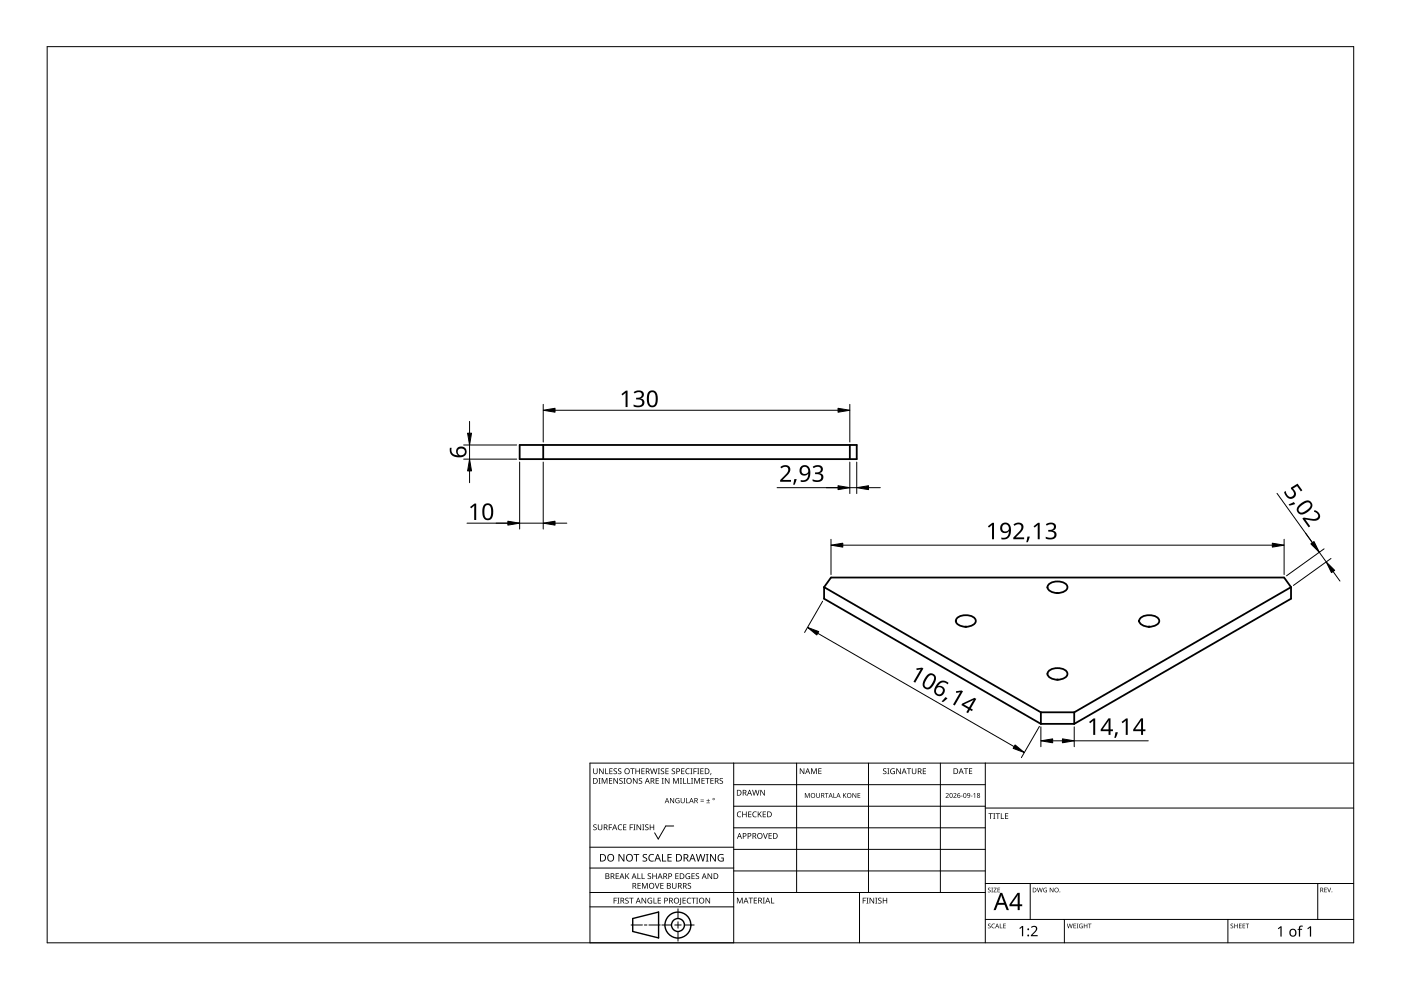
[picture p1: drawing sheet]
<svg xmlns="http://www.w3.org/2000/svg" width="297mm" height="210mm" viewBox="0 0 297 210" stroke-linecap="round" stroke-linejoin="round" font-family="sans-serif">
<g fill="none" stroke="#000" stroke-width=".38">
<path d="M110.2 94.3h71.4v3h-71.4zM115.2 94.3v3M180.2 94.3v3M174.7 124.5v2.4l46 26.6M174.7 124.5l1.5-2.1h96.1l1.4 2.1M174.7 124.5l46 26.5M202.9 131a2.95 2.95 0 0 1 3.9 .3 1.32 1.32 0 0 1-1.5 1.5 2.28 2.28 0 0 1-2.7-1.1zM204.6 132.9h.3M222.4 123.9a2.93 2.93 0 0 1 3.9 .3 1.31 1.31 0 0 1-1.5 1.5 2.29 2.29 0 0 1-2.7-1.2zM224.1 125.7h.2M241.8 131a2.97 2.97 0 0 1 3.9 .3 1.33 1.33 0 0 1-1.5 1.5 2.32 2.32 0 0 1-2.7-1.1zM243.5 132.9h.3"/>
<path d="M273.7 124.5l-45.9 26.5M273.7 124.5v2.4l-45.9 26.6M220.7 151h7.1M220.7 151v2.5M222.4 142.3a2.93 2.93 0 0 1 3.9 .3 1.31 1.31 0 0 1-1.5 1.5 2.29 2.29 0 0 1-2.7-1.2zM224.1 144.1h.2M227.8 151v2.5M227.8 153.5h-7.1"/>
</g>
<path d="M10 9.9h277v190h-277z" fill="none" stroke="#000" stroke-width=".21"/>
<g fill="none" stroke="#000" stroke-width=".21">
<path d="M125.1 179.6h30.5M142.8 175.1h-1.6l-1.6 2.8-.8-1.3M155.6 166.4h53.3M155.6 161.8v38.1h-30.5v-38.1h161.9M168.9 161.8v27.4M184.1 161.8v27.4M199.4 161.8v27.4M208.9 170.9h-53.3M208.9 175.5h-53.3M208.9 161.8v38.1M287 171.3h-78.1M125.1 192.3h30.5"/>
<path d="M125.1 189.2h83.8M133.8 196.1h2.4M136.6 196.1h.6M140 196.1h-2.4M140.3 196.1h2.1M143.1 196.1h1.3M143.7 195.4v1.4M143.7 197.5v2M143.7 192.7v2M147.2 196.1h-2.1M155.6 180.1h53.3M155.6 184h-30.5"/>
<path d="M182.2 189.2v10.7M208.9 184.7h-53.3M218.4 187.3v7.6M225.7 194.9v5M260.3 194.9v5M279.4 187.3v7.6M287 194.9h-78.1M287 187.3h-78.1"/>
</g>
<g fill="#000">
<path d="M125.8 174.9l.5-.1h.2l-.1 .2a.25 .25 0 0 0-.3-.1 .25 .25 0 0 0 0 .4 .42 .42 0 0 1 .4 .5 .42 .42 0 0 1-.7 .2v-.1a.27 .27 0 0 0 .5 0 .27 .27 0 0 0-.1-.4l-.4-.2zM125.8 162.9h.1v.8a.32 .32 0 0 0 .3 .3 .32 .32 0 0 0 .3-.3v-.8h.2v.8a.47 .47 0 0 1-.5 .4 .47 .47 0 0 1-.4-.4zM126.9 165h.4l-.1 .1v1l.1 .1h-.4l.1-.1v-1zM126.8 174.8h.1v.8a.32 .32 0 0 0 .3 .3 .32 .32 0 0 0 .3-.3v-.8h.2v.8a.47 .47 0 0 1-.5 .4 .47 .47 0 0 1-.4-.4zM127 162.9h.2l.6 1v-1h.2v1.2h-.2l-.7-1 .1 1h-.2zM127.6 165h.2l.4 1 .4-1h.2v1.2h-.2v-1.1l-.4 1.1h-.1l-.4-1.1v1.1h-.1zM128.3 162.9h.2v1.1h.5v.1h-.7zM129.1 174.8h.7v.1h-.6v.5h.5v.1h-.5v.5h-.1zM129.1 165h.7v.1h-.5v.4h.5v.1h-.5v.4h.5v.2h-.7zM129.2 162.9h.7v.1h-.5v.4h.4v.2h-.4v.4h.5v.1h-.7zM130.1 163l.5-.1 .2 .1v.1a.25 .25 0 0 0-.4-.1 .25 .25 0 0 0 0 .4 .42 .42 0 0 1 .4 .5 .42 .42 0 0 1-.7 .2v-.1a.27 .27 0 0 0 .5 0 .27 .27 0 0 0-.1-.4l-.4-.2zM130.1 165h.1l.7 1v-1h.1v1.2h-.2l-.6-1v1h-.1z"/>
<path d="M131.1 175l.5-.2 .3 .1-.1 .1a.49 .49 0 0 0-.7 .4 .49 .49 0 0 0 .8 .4 .57 .57 0 0 1-.8 0 .57 .57 0 0 1 0-.8zM131.1 163l.4-.1 .2 .1v.1a.25 .25 0 0 0-.4-.1 .25 .25 0 0 0 0 .4 .42 .42 0 0 1 .4 .5 .42 .42 0 0 1-.6 .2v-.1a.27 .27 0 0 0 .4 0 .27 .27 0 0 0-.1-.4l-.3-.2zM131.4 165.1l.4-.2 .2 .1v.1a.25 .25 0 0 0-.4-.1 .25 .25 0 0 0 0 .4l.4 .2v.4l-.4 .2-.3-.1 .1-.1a.27 .27 0 0 0 .4 .1 .27 .27 0 0 0-.1-.4l-.4-.3zM132.2 165h.4l-.1 .1v1l.1 .1h-.4l.1-.1v-1zM132.1 174.8h.7v.1h-.5v.4h.5v.1h-.5v.5h.5v.1h-.7zM133.5 174.8h.7v.1h-.5v.5h.5v.1h-.5v.5h-.2zM133.6 162.9h.9v.1h-.3v1.1h-.2v-1.1h-.4zM134.3 174.8h.4l-.1 .1v1l.1 .1h-.4l.1-.1v-1zM134.2 165h.2l.6 1v-1h.2v1.2h-.2l-.7-1v1h-.1zM134.7 162.9h.2v.5h.6v-.5h.2v1.2h-.2v-.5h-.6v.5h-.2zM135 174.8h.1l.7 1v-1h.1v1.2h-.2l-.6-1v1h-.1zM135.5 165.1l.4-.2 .2 .1v.1a.25 .25 0 0 0-.4-.1 .25 .25 0 0 0 0 .4l.4 .2v.4l-.4 .2-.3-.1 .1-.1a.27 .27 0 0 0 .4 .1 .27 .27 0 0 0-.1-.4l-.3-.3z"/>
<path d="M136.2 174.8h.4l-.1 .1v1l.1 .1h-.4l.1-.1v-1zM136 162.9h.7v.1h-.6v.4h.5v.2h-.5v.4h.6v.1h-.7zM136.8 174.9l.4-.1h.3l-.1 .2a.25 .25 0 0 0-.3-.1 .25 .25 0 0 0 0 .4 .42 .42 0 0 1 .4 .5 .42 .42 0 0 1-.7 .2v-.1a.27 .27 0 0 0 .5 0 .27 .27 0 0 0-.1-.4l-.4-.2zM137.8 174.8h.1v.5h.6v-.5h.2v1.2h-.2v-.6h-.6v.6h-.1zM137.8 162.9h.2l.3 1 .2-1h.2l.3 1 .2-1h.2l-.3 1.2h-.2l-.3-1-.3 1h-.1zM139 165h.7v.1h-.5v.4h.5v.1h-.5v.4h.5v.2h-.7zM139.5 162.9h.4l-.1 .1v1l.1 .1h-.4l.1-.1v-1zM140.3 165h.4l-.1 .1v1l.1 .1h-.4l.1-.1v-1zM140.1 163l.5-.1 .2 .1v.1a.25 .25 0 0 0-.4-.1 .25 .25 0 0 0 0 .4 .42 .42 0 0 1 .4 .5 .42 .42 0 0 1-.7 .2l.1-.1a.27 .27 0 0 0 .4 0 .27 .27 0 0 0-.1-.4l-.4-.2zM141.1 162.9h.7v.1h-.6v.4h.5v.2h-.5v.4h.6v.1h-.7zM141 165h.1l.7 1v-1h.1v1.2h-.1l-.7-1v1h-.1zM142.1 169.2h.1l.6 .9v-.9h.1v1.1h-.1l-.6-.9v.9h-.1z"/>
<path d="M142.5 163l.4-.1 .2 .1v.1a.25 .25 0 0 0-.4-.1 .25 .25 0 0 0 0 .4 .42 .42 0 0 1 .4 .5 .42 .42 0 0 1-.6 .2v-.1a.27 .27 0 0 0 .4 0 .27 .27 0 0 0-.1-.4l-.4-.2zM142.7 165h.2l.4 1 .4-1h.2v1.2h-.1v-1.1l-.4 1.1h-.2l-.4-1.1v1.1h-.1zM143.3 169.3l.5-.1 .3 .1-.1 .1a.45 .45 0 0 0-.7 .3 .45 .45 0 0 0 .6 .5v-.4h-.2v-.1h.4v.6a.6 .6 0 0 1-.8-.2 .6 .6 0 0 1 0-.8zM144.2 165h.4l-.2 .1v1l.2 .1h-.4l.1-.1v-1zM144.8 165h.2v1h.5v.2h-.7zM144.4 162.9h.7v.1h-.5v.4h.5v.2h-.5v.4h.5v.1h-.7zM144.3 169.2h.2v.7a.28 .28 0 0 0 .2 .3 .28 .28 0 0 0 .3-.3v-.7h.2v.7a.42 .42 0 0 1-.5 .4 .42 .42 0 0 1-.4-.4zM145.5 169.2h.1v1h.5v.1h-.6zM145.7 165h.2v1h.5v.2h-.7zM145.5 163.1l.3-.2 .4 .1v.1l-.3-.1a.49 .49 0 0 0-.4 .7 .49 .49 0 0 0 .7 .3 .57 .57 0 0 1-.8-.1 .57 .57 0 0 1 0-.8zM146.4 162.9h.4l-.1 .1v1l.1 .1h-.4l.1-.1v-1zM146.5 165h.5l-.2 .1v1l.2 .1h-.5l.2-.1v-1z"/>
<path d="M147 162.9h.7v.1h-.5v.5h.5v.1h-.5v.5h-.2zM147.2 165h.2l.4 1 .4-1h.2v1.2h-.2l.1-1.1-.5 1.1h-.1l-.4-1.1v1.1h-.1zM147.8 162.9h.5l-.2 .1v1l.2 .1h-.5l.2-.1v-1zM148.5 169.9h.7v.1h-.7zM148.5 169.5h.7v.2h-.7zM148.5 162.9h.7v.1h-.6v.4h.5v.2h-.5v.4h.6v.1h-.7zM148.7 165h.7v.1h-.5v.4h.5v.1h-.5v.4h.5v.2h-.7zM149.8 170.2h.7v.1h-.7zM149.5 165h.9v.1h-.3v1.1h-.2v-1.1h-.4zM150.1 169.4l.1 .3h.3l-.3 .1v.3l-.1-.3h-.3l.3-.1zM150.7 163.9h.1l-.2 .4zM150.6 165h.7v.1h-.5v.4h.5v.1h-.5v.4h.5v.2h-.7z"/>
<path d="M152.6 165.1l.4-.2 .3 .1-.1 .1a.25 .25 0 0 0-.4-.1 .25 .25 0 0 0 0 .4l.4 .2 .1 .4-.4 .2-.4-.1 .1-.1a.27 .27 0 0 0 .5 .1 .27 .27 0 0 0-.1-.4l-.4-.3zM156.4 172.2l.4-.2 .4 .1-.1 .1a.49 .49 0 0 0-.7 .5 .49 .49 0 0 0 .7 .4 .57 .57 0 0 1-.8 0 .57 .57 0 0 1 0-.8zM157.4 172.1h.1v.5h.7v-.5h.1v1.2h-.1v-.6h-.7v.6h-.1zM158.6 172.1h.7v.1h-.5v.4h.5v.1h-.5v.4h.5v.2h-.7zM159.7 172.2l.3-.2 .4 .1v.1h-.3a.49 .49 0 0 0-.4 .6 .49 .49 0 0 0 .7 .3 .57 .57 0 0 1-.8 0 .57 .57 0 0 1 0-.8zM159.5 167.5h.1l.3 1 .3-1h.1l.3 1 .3-1h.1l-.3 1.2h-.2l-.3-1.1-.2 1.1h-.2zM160.7 172.1h.1v.6l.5-.6h.2l-.5 .5 .5 .7h-.1l-.5-.6-.1 .6h-.1zM161.8 176.6h.1l.4 1.1 .3-1.1h.2l-.4 1.2h-.2zM161.2 167.5h.2l.6 1v-1h.2v1.2h-.2l-.7-1v1h-.1zM161.7 172.1h.7v.1h-.5v.4h.5v.1h-.5v.4h.5v.2h-.7zM163 176.6h.6v.2h-.5v.3h.5v.2h-.5v.4h.5v.1h-.6zM169.6 162.9h.2l.6 1v-1h.1v1.2h-.1l-.7-1v1h-.1z"/>
<path d="M170.7 168.1h.1l.4 .9 .3-.9h.2v1.1h-.2l.1-.9-.5 .9-.3-.9v.9h-.1zM172 162.9h.2l.4 1 .3-1h.3v1.2h-.2v-1l-.4 1h-.1l-.4-1.1v1.1h-.1zM173.1 168.1h.1v.7a.26 .26 0 0 0 .2 .3 .26 .26 0 0 0 .3-.3v-.7h.1v.7a.39 .39 0 0 1-.4 .4 .39 .39 0 0 1-.3-.4zM173.5 162.9h.7v.1h-.5v.4h.4v.1h-.4v.5h.5v.1h-.7zM174.9 168.1h.7v.2h-.3v.9h-.1v-.9h-.3zM176.7 168.1h.1v1h.5v.1h-.6zM178.7 168.1h.2v.5l.6-.5-.4 .5 .4 .6-.5-.5-.1 .5h-.2zM180.7 168.1h.2l.5 .9v-.9h.1v1.1h-.1l-.5-.9v.9h-.2zM181.8 168.1h.6v.2h-.4v.3h.4v.1h-.4v.4h.4v.1h-.6zM187.3 163l.4-.1 .2 .1v.1a.25 .25 0 0 0-.4-.1 .25 .25 0 0 0 0 .4 .42 .42 0 0 1 .4 .5 .42 .42 0 0 1-.6 .2v-.1a.27 .27 0 0 0 .4 0 .27 .27 0 0 0-.1-.4l-.3-.2zM188.1 162.9h.5l-.2 .1v1l.2 .1h-.5l.2-.1v-1zM188.9 163.1l.5-.2 .3 .1v.1a.5 .5 0 0 0-.8 .4 .5 .5 0 0 0 .7 .5v-.4h-.3v-.1h.4v.6a.66 .66 0 0 1-.8-.1 .66 .66 0 0 1 0-.9z"/>
<path d="M190 162.9h.2l.7 1-.1-1h.2v1.2h-.2l-.6-1v1h-.2zM192.3 162.9h.9v.1h-.4v1.1h-.2v-1.1h-.3zM193.3 162.9h.2v.8a.32 .32 0 0 0 .3 .3 .32 .32 0 0 0 .3-.3v-.8h.2v.8a.47 .47 0 0 1-.5 .4 .47 .47 0 0 1-.5-.4zM195.7 162.9h.6v.1h-.5v.4h.5v.2h-.5v.4h.5v.1h-.6zM200.5 168.3a.37 .37 0 0 1 .6 0 .37 .37 0 0 1-.2 .5l-.3 .3h.6v.1h-.7l.3-.4a.27 .27 0 0 0 .2-.4 .27 .27 0 0 0-.4-.1zM202.1 168.3a.37 .37 0 0 1 .6 0 .37 .37 0 0 1-.2 .5l-.2 .3h.5v.1h-.7l.3-.4a.27 .27 0 0 0 .3-.4 .27 .27 0 0 0-.5-.1zM203.7 168.7h.4v.1h-.4zM204.4 162.9h.9v.1h-.4v1.1h-.2v-1.1h-.3zM205.8 168.7h.4v.1h-.4zM205.4 162.9h.7v.1h-.5v.4h.5v.1h-.5v.5h.5v.1h-.7zM206.4 168.4l.3-.3v1.1h-.1v-.9zM209.6 172.4h.9v.2h-.4v1h-.1v-1h-.4z"/>
<path d="M210.6 172.4h.4l-.1 .1v1l.1 .1h-.4l.1-.1v-1zM211.1 172.4h.9v.2h-.4v1h-.1v-1h-.4zM212.2 172.4h.2v1.1h.5v.1h-.7zM213.1 172.4h.7v.2h-.6v.3h.5v.2h-.5v.4h.6v.1h-.7zM130.1 190.3h.7v.2h-.5v.4h.4v.1h-.4v.6h-.2zM130.5 185.2h.7v.1h-.5v.4h.5v.1h-.5v.4h.5v.2h-.7zM130.9 190.3h.4l-.1 .2v.9l.1 .2h-.4l.1-.2v-.9zM131.1 181.1h.3l.8 1.3v-1.3h.2v1.6h-.3l-.8-1.4v1.4h-.2zM132.6 190.5l.4-.2 .3 .1-.1 .1a.25 .25 0 0 0-.4-.1 .25 .25 0 0 0 0 .4 .4 .4 0 0 1 .5 .3 .4 .4 0 0 1-.3 .5 .4 .4 0 0 1-.5-.2h.1a.27 .27 0 0 0 .5 .1 .27 .27 0 0 0-.1-.5l-.4-.2zM132.6 185.2h.1v.6l.6-.6h.1l-.4 .5 .5 .7h-.2l-.5-.6-.1 .6h-.1zM133.4 190.3h.9v.2h-.4v1.1h-.1v-1.1h-.4zM134.3 181.1h1.2v.2h-.5v1.4h-.2v-1.4h-.5z"/>
<path d="M135.2 185.2h.1v1h.5v.2h-.6zM135.2 187.2h.6v.1h-.5v.4h.5v.2h-.5v.4h.5v.1h-.6zM136 185.2h.2v1h.5v.2h-.7zM136.1 187.2h.2l.4 1 .4-1h.2v1.2h-.1v-1l-.4 1h-.2l-.4-1 .1 1h-.2zM136 190.3h.2l.7 1.1-.1-1.1h.2v1.3h-.2l-.6-1v1h-.2zM136.3 181.2l.4-.1h.5l-.2 .2a.33 .33 0 0 0-.5 .1 .33 .33 0 0 0 .4 .4 .49 .49 0 0 1 .3 .7 .49 .49 0 0 1-.8 .2l-.2-.1v-.2l.3 .1a.35 .35 0 0 0 .5-.2 .35 .35 0 0 0-.4-.4l-.3-.3zM137.4 190.5l.6-.2 .3 .1-.1 .1a.5 .5 0 0 0-.8 .4 .5 .5 0 0 0 .7 .5v-.3h-.3v-.2h.5v.6a.66 .66 0 0 1-.9-.1 .66 .66 0 0 1 0-.9zM137.4 185.3l.4-.2 .2 .1v.1a.25 .25 0 0 0-.4-.1 .25 .25 0 0 0 0 .4 .42 .42 0 0 1 .4 .6 .42 .42 0 0 1-.6 .2v-.2a.27 .27 0 0 0 .4 .1 .27 .27 0 0 0-.1-.4l-.3-.3zM137.7 181.3l.4-.2h.6l-.1 .2-.4-.1a.64 .64 0 0 0-.5 .9 .64 .64 0 0 0 .9 .3v.2a.83 .83 0 0 1-1-.3 .83 .83 0 0 1 .1-1zM138.6 190.3h.1v1.1h.5v.2h-.6zM138.8 187.2h.2l.3 1.1 .4-1.1h.1l-.4 1.2h-.1zM138.3 185.2h.2v.5h.6v-.5h.1v1.2h-.1v-.6h-.6v.6h-.2z"/>
<path d="M139.5 190.3h.6v.2h-.5v.4h.5v.1h-.5v.4h.5v.2h-.6zM140.4 181.1h.2v1.4h.7v.2h-.9zM140 187.2h.7v.1h-.5v.4h.5v.2h-.5v.4h.5v.1h-.7zM141.5 181.1h.9v.2h-.7v.4h.7v.2h-.7v.6h.7v.2h-.9zM142.5 187.2h.1v.8a.32 .32 0 0 0 .4 .3 .32 .32 0 0 0 .3-.3v-.8h.1v.8a.47 .47 0 0 1-.4 .4 .47 .47 0 0 1-.5-.4zM143.2 185.2h.7v.1h-.6v.4h.5v.1h-.5v.4h.6v.2h-.7zM144.2 190.3h.2v1.3l-.1 .2-.3 .1v-.2l.2-.1zM144.7 190.3h.7v.2h-.5v.4h.5v.1h-.5v.4h.5v.2h-.7zM145.5 185.3l.4-.2 .4 .1-.1 .1a.5 .5 0 0 0-.7 .4 .5 .5 0 0 0 .7 .5v-.3h-.3v-.2h.4v.6a.66 .66 0 0 1-.9-.1 .66 .66 0 0 1 .1-.9zM145.8 190.5l.3-.2 .4 .1v.1h-.3a.49 .49 0 0 0-.4 .6 .49 .49 0 0 0 .7 .3 .57 .57 0 0 1-.8 0 .57 .57 0 0 1 0-.8zM145.9 187.3l.4-.1 .2 .1v.1a.25 .25 0 0 0-.4-.1 .25 .25 0 0 0 0 .4l.4 .2v.3l-.4 .2h-.3l.1-.1a.27 .27 0 0 0 .4 0 .27 .27 0 0 0-.1-.4l-.4-.2zM146.6 190.3h.9v.2h-.4v1.1h-.1v-1.1h-.4z"/>
<path d="M146.6 185.2h.7v.1h-.5v.4h.5v.1h-.5v.4h.5v.2h-.7zM147.6 190.3h.4l-.1 .2v.9l.1 .2h-.4l.1-.2v-.9zM147.6 185.3l.4-.2 .2 .1v.1a.25 .25 0 0 0-.4-.1 .25 .25 0 0 0 0 .4 .42 .42 0 0 1 .4 .6 .42 .42 0 0 1-.7 .2l.1-.2a.27 .27 0 0 0 .4 .1 .27 .27 0 0 0-.1-.4l-.4-.3zM147.5 181.1h.2l.4 1.3 .3-1.3h.2l.4 1.3 .3-1.3h.2l-.4 1.6h-.2l-.4-1.4-.3 1.4h-.2zM149.7 181.1h.5l-.2 .1v1.3l.2 .2h-.5l.1-.2v-1.3zM149.6 190.3h.2l.6 1.1v-1.1h.2v1.3h-.2l-.7-1v1h-.1zM150 185.2h.2l.6 1v-1h.2v1.2h-.2l-.6-1v1h-.2zM150.5 181.1h.3l.8 1.3v-1.3h.2v1.6h-.2l-.9-1.4v1.4h-.2zM152.4 181.3l.7-.2h.3l-.1 .2a.65 .65 0 0 0-1 .5 .65 .65 0 0 0 .9 .7v-.5h-.3v-.2h.5v.8a.86 .86 0 0 1-1.1-.2 .86 .86 0 0 1 .1-1.1zM156.2 190.3h.3l.3 1 .4-1h.3v1.2h-.2v-1l-.4 1h-.1l-.4-1v1h-.2zM158.7 190.3h.9v.2h-.3v1h-.2v-1h-.4zM159.8 190.3h.7v.2h-.5v.3h.5v.2h-.5v.4h.5v.1h-.7z"/>
<path d="M161.7 190.3h.5l-.2 .2v.9l.2 .1h-.5l.2-.1v-.9zM163.5 190.3h.1v1.1h.6v.1h-.7zM182.9 190.3h.7v.2h-.5v.4h.5v.1h-.5v.6h-.2zM183.7 190.3h.4l-.1 .2v.9l.1 .2h-.4l.1-.2v-.9zM184.4 190.3h.1l.7 1v-1h.1v1.3h-.1l-.7-1v1h-.1zM185.6 190.3h.4l-.1 .2v.9l.1 .2h-.4l.1-.2v-.9zM186.2 190.5l.5-.2 .2 .1v.1a.25 .25 0 0 0-.4-.1 .25 .25 0 0 0 0 .4l.4 .2v.4l-.4 .2-.3-.1v-.1a.27 .27 0 0 0 .5 .1 .27 .27 0 0 0-.1-.5l-.4-.2zM187.2 190.3h.1v.6h.6v-.6h.2v1.3h-.2v-.6h-.6v.6h-.1zM209.5 188.3l.3-.1 .2 .2a.24 .24 0 0 0-.3-.1 .24 .24 0 0 0-.1 .3 .24 .24 0 0 0 .3 .1l.2 .2-.1 .2-.4 .1-.2-.2a.23 .23 0 0 0 .4 .2 .23 .23 0 0 0 0-.4l-.3-.2zM209.5 195.9l.3-.1 .2 .2a.24 .24 0 0 0-.3-.1 .24 .24 0 0 0-.1 .3 .24 .24 0 0 0 .3 .1 .31 .31 0 0 1 0 .5 .31 .31 0 0 1-.5-.1 .23 .23 0 0 0 .4 .1 .23 .23 0 0 0 0-.4l-.3-.2zM210.2 188.2h.3l-.1 .1 .1 .9h-.3l.1-.1zM210.3 196l.4-.2 .2 .1v.1a.39 .39 0 0 0-.6 .3 .39 .39 0 0 0 .6 .4 .46 .46 0 0 1-.7-.1 .46 .46 0 0 1 .1-.6z"/>
<path d="M210.7 188.2h.6l-.5 .9h.5v.1h-.7l.5-.9h-.4zM212 195.8h.1v.9l.4 .1h-.5zM211.5 188.2h.5l-.4 .1v.3h.4l-.4 .1v.4l.4 .1h-.5zM212.7 195.8h.5l-.4 .1v.3h.4l-.4 .2v.3l.4 .1h-.5zM216.1 196.8l.6-.5h.2v2.2h-.2v-1.9l-.4 .4zM218.6 196.5a.76 .76 0 0 1 1.2 0 .76 .76 0 0 1-.3 1.2l-.6 .6h1.1v.2h-1.4v-.2l.7-.8a.52 .52 0 0 0 .3-.8 .52 .52 0 0 0-.9 0zM219.8 188.2h.2l.2 .8 .2-.8h.1l.3 .8 .2-.8h.1l-.3 1h-.1l-.2-.8-.3 .8h-.1zM221.3 188.3h.7h-.1a.4 .4 0 0 0-.6 .4 .4 .4 0 0 0 .6 .4v-.3l-.2-.1h.3v.5a.53 .53 0 0 1-.7-.2 .53 .53 0 0 1 0-.7zM222.6 188.2h.1l.5 .8v-.8h.1v1h-.1l-.5-.8v.8h-.1zM226.2 195.8h.1l.2 .9 .3-.9h.1l.2 .9 .2-.9h.1l-.2 1h-.1l-.3-.8-.2 .8h-.1zM227.6 195.8h.5l-.4 .1v.3h.4l-.4 .2v.3l.4 .1h-.5zM228.3 195.8h.3l-.1 .1 .1 .9h-.3l.1-.1z"/>
<path d="M228.9 196l.7-.1-.2 .1a.4 .4 0 0 0-.5 .3 .4 .4 0 0 0 .5 .4v-.3l-.2-.1h.4v.5a.53 .53 0 0 1-.7-.1 .53 .53 0 0 1 0-.7zM229.8 195.8h.1v.4h.5v-.4h.1v1h-.1v-.4h-.5v.4h-.1zM230.7 195.8h.7l-.3 .1v.9h-.1v-.9zM260.9 195.9l.4-.1 .1 .2a.24 .24 0 0 0-.3-.1 .24 .24 0 0 0-.1 .3 .24 .24 0 0 0 .4 .1 .31 .31 0 0 1 0 .5 .31 .31 0 0 1-.5-.1 .23 .23 0 0 0 .3 .1 .23 .23 0 0 0 .1-.4l-.4-.2zM261.7 195.8h.1v.4h.5v-.4h.1v1h-.1v-.4h-.5v.4h-.1zM262.7 195.8h.5l-.4 .1v.3h.4l-.4 .2v.3l.4 .1h-.5zM263.5 195.8h.5l-.4 .1v.3h.4l-.4 .2v.3l.4 .1h-.5zM264.1 195.8h.7l-.3 .1v.9h-.1v-.9zM270.9 196.9l.6-.5h.2v2.2h-.2v-1.9l-.4 .3zM275.5 196.4l.7-.1v.2h-.4l-.1 .2-.1 .2h.5v.2h-.5v1.5h-.2v-1.5h-.3l.3-.2zM277.2 196.9l.6-.5h.2v2.2h-.3v-1.9l-.4 .3zM280.8 188.2h.5l-.4 .1v.3h.4l-.4 .1v.4l.4 .1h-.5z"/>
<path d="M281.4 188.2h.1l.3 .8 .3-.8h.1l-.3 1h-.1z"/>
<path d="M125.8 165h.3a.54 .54 0 0 1 .6 .6 .56 .56 0 0 1-.6 .6h-.3zM125.9 165.1v.9h.2a.43 .43 0 0 0 .5-.4 .41 .41 0 0 0-.5-.5z"/>
<path d="M128 174.8h.3a.35 .35 0 0 1 .5 .2 .35 .35 0 0 1-.3 .5l.4 .5h-.2l-.3-.5h-.2v.5h-.2zM128.2 174.9v.5h.1a.23 .23 0 0 0 .3-.2 .23 .23 0 0 0-.3-.3z"/>
<path d="M130.3 174.8h.1l.5 1.2h-.2l-.1-.4h-.5l-.2 .4h-.1zM130.3 175l-.2 .5h.4z"/>
<path d="M132.3 163.5a.61 .61 0 0 1 1.2 0 .61 .61 0 0 1-1.2 0zM132.7 163.1l-.1 .4a.45 .45 0 0 0 .5 .4 .45 .45 0 0 0 .3-.5 .45 .45 0 0 0-.5-.4z"/>
<path d="M132.7 165.6a.61 .61 0 0 1 1.2 0 .61 .61 0 0 1-1.2 0zM133.1 165.2a.47 .47 0 0 0-.1 .7 .47 .47 0 0 0 .7-.1 .45 .45 0 0 0 0-.6 .45 .45 0 0 0-.6 0z"/>
<path d="M136.9 162.9h.4a.35 .35 0 0 1 .4 .3 .35 .35 0 0 1-.2 .4l.3 .5h-.2l-.3-.5h-.2v.5h-.2zM137.1 163v.5h.2a.23 .23 0 0 0 .3-.2 .23 .23 0 0 0-.3-.3z"/>
<path d="M137.2 165h.1l.5 1.2h-.2l-.1-.4h-.5l-.1 .4h-.2zM137.2 165.1l-.2 .6h.4z"/>
<path d="M138 165h.3a.35 .35 0 0 1 .4 .2 .35 .35 0 0 1-.2 .4l.3 .6h-.2l-.3-.5h-.2v.5h-.1zM138.1 165.1v.4h.2a.23 .23 0 0 0 .3-.2 .23 .23 0 0 0-.3-.2z"/>
<path d="M141.4 169.2h.1l.4 1.1h-.1l-.2-.3h-.4l-.1 .3h-.2zM141.4 169.3l-.2 .5h.4z"/>
<path d="M143.4 162.9h.3a.41 .41 0 0 1 .5 .5 .41 .41 0 0 1-.6 .3v.4h-.2zM143.6 163v.5a.29 .29 0 0 0 .4-.2 .29 .29 0 0 0-.4-.3z"/>
<path d="M146.5 169.2h.2l.4 1.1h-.2l-.1-.3h-.4l-.2 .3h-.1zM146.6 169.3l-.2 .5h.4z"/>
<path d="M147.2 169.2h.3a.31 .31 0 0 1 .4 .2 .31 .31 0 0 1-.2 .4l.3 .5h-.1l-.3-.5h-.2v.5h-.2zM147.4 169.3v.4h.1a.21 .21 0 0 0 .3-.2 .21 .21 0 0 0-.3-.2z"/>
<path d="M149.4 162.9h.4a.61 .61 0 0 1 .6 .6 .61 .61 0 0 1-.6 .6h-.4zM149.6 163v1h.2a.48 .48 0 0 0 .4-.5 .48 .48 0 0 0-.4-.5z"/>
<path d="M151.1 169.4a.24 .24 0 0 1 .4 0 .24 .24 0 0 1-.4 0zM151.2 169.4a.15 .15 0 0 0 .3 0 .15 .15 0 0 0-.3 0z"/>
<path d="M151.6 165h.3a.35 .35 0 0 1 .4 .2 .35 .35 0 0 1-.2 .4l.3 .6h-.1l-.3-.5h-.3v.5h-.1zM151.7 165.1v.4h.2a.23 .23 0 0 0 .3-.2 .23 .23 0 0 0-.3-.2z"/>
<path d="M156.7 176.6h.2l.4 1.2h-.1l-.2-.3h-.5l-.1 .3h-.2zM156.8 176.8l-.2 .5h.4z"/>
<path d="M156.2 167.5h.4a.61 .61 0 0 1 .6 .6 .61 .61 0 0 1-.6 .6h-.4zM156.4 167.6v1h.2a.49 .49 0 0 0 .4-.4 .49 .49 0 0 0-.3-.6z"/>
<path d="M157.5 167.5h.3a.35 .35 0 0 1 .4 .2 .35 .35 0 0 1-.2 .4l.3 .6h-.1l-.3-.5h-.3v.5h-.1zM157.6 167.6v.5h.2a.23 .23 0 0 0 .3-.3 .23 .23 0 0 0-.3-.2z"/>
<path d="M157.5 176.6h.3a.41 .41 0 0 1 .5 .5 .41 .41 0 0 1-.7 .3v.4h-.1zM157.6 176.8v.4a.29 .29 0 0 0 .5-.2 .29 .29 0 0 0-.5-.2z"/>
<path d="M158.5 176.6h.3a.41 .41 0 0 1 .5 .5 .41 .41 0 0 1-.6 .3v.4h-.2zM158.7 176.8v.4a.29 .29 0 0 0 .4-.2 .29 .29 0 0 0-.4-.2z"/>
<path d="M158.8 167.5h.2l.5 1.2h-.2l-.1-.4h-.5l-.2 .4h-.1zM158.9 167.6l-.2 .6h.4z"/>
<path d="M159.6 176.6h.3a.35 .35 0 0 1 .4 .3 .35 .35 0 0 1-.2 .4l.3 .5h-.2l-.3-.5h-.2v.5h-.1zM159.7 176.8v.4h.2a.23 .23 0 0 0 .3-.2 .23 .23 0 0 0-.3-.2z"/>
<path d="M160.4 177.2a.65 .65 0 0 1 1.3 0 .65 .65 0 0 1-1.3 0zM160.8 176.8l-.1 .4a.45 .45 0 0 0 .5 .4 .45 .45 0 0 0 .4-.5 .45 .45 0 0 0-.5-.4z"/>
<path d="M162.7 172.1h.3a.61 .61 0 0 1 .6 .6 .61 .61 0 0 1-.6 .6h-.3zM162.8 172.2v.9h.2a.48 .48 0 0 0 .5-.4 .48 .48 0 0 0-.5-.5z"/>
<path d="M163.9 176.6h.4a.61 .61 0 0 1 .6 .7 .61 .61 0 0 1-.7 .5h-.3zM164.1 176.8v.9h.1a.48 .48 0 0 0 .5-.4 .48 .48 0 0 0-.4-.5z"/>
<path d="M171.2 162.9h.1l.5 1.2h-.2l-.1-.4h-.5l-.1 .4h-.2zM171.2 163.1l-.1 .5h.3z"/>
<path d="M171.8 168.7a.51 .51 0 0 1 1 0 .51 .51 0 0 1-1 0zM172 168.7a.4 .4 0 0 0 .8 0 .4 .4 0 0 0-.8 0z"/>
<path d="M174.1 168.1h.3a.29 .29 0 0 1 .3 .2 .29 .29 0 0 1-.1 .4l.2 .5h-.1l-.3-.5h-.2v.5h-.1zM174.2 168.3v.3h.2a.2 .2 0 0 0 .2-.2 .2 .2 0 0 0-.2-.1z"/>
<path d="M176.1 168.1l.5 1.1-.3-.3h-.4l-.2 .3zM176.1 168.3l-.2 .4h.4z"/>
<path d="M177.7 168.1l.5 1.1-.2-.3h-.4l-.3 .3zM177.8 168.3l-.2 .4h.3z"/>
<path d="M179.5 168.7a.51 .51 0 0 1 1 0 .51 .51 0 0 1-1 0zM179.7 168.7a.4 .4 0 0 0 .8 0 .4 .4 0 0 0-.8 0z"/>
<path d="M191.6 162.9h.2l.4 1.2h-.1l-.2-.4h-.4l-.2 .4h-.1zM191.7 163.1l-.2 .5h.4z"/>
<path d="M194.6 162.9h.3a.35 .35 0 0 1 .5 .2 .35 .35 0 0 1-.3 .5l.4 .5h-.2l-.3-.5h-.3v.5h-.1zM194.7 163v.5h.2a.23 .23 0 0 0 .3-.2 .23 .23 0 0 0-.3-.3z"/>
<path d="M201.4 168.2l.4-.1 .2 .3v.5l-.2 .3-.3-.1-.2-.2zM201.5 168.3l-.1 .2a.38 .38 0 0 0 .3 .5 .41 .41 0 0 0 .2-.4 .41 .41 0 0 0-.4-.3z"/>
<path d="M203.1 168.2l.4-.1-.3 .2-.1 .3a.35 .35 0 0 1 .5 .2 .35 .35 0 0 1-.4 .5 .35 .35 0 0 1-.2-.5zM203.1 168.9a.22 .22 0 0 0 .4 0 .22 .22 0 0 0-.4 0z"/>
<path d="M202.2 162.9h.3a.55 .55 0 0 1 .6 .6 .56 .56 0 0 1-.6 .6h-.3zM202.3 163v1h.2a.48 .48 0 0 0 .5-.5 .48 .48 0 0 0-.5-.5z"/>
<path d="M203.7 162.9h.2l.4 1.2h-.1l-.2-.4h-.5l-.1 .4h-.2zM203.8 163.1l-.2 .5h.4z"/>
<path d="M204.3 168.2l.4-.1 .2 .3v.5l-.2 .3-.3-.1-.1-.2zM204.4 168.3v.1a.37 .37 0 0 0-.1 .4 .37 .37 0 0 0 .4 .2 .4 .4 0 0 0 .1-.4 .4 .4 0 0 0-.4-.3z"/>
<path d="M205.1 168.2a.49 .49 0 0 1 .6 .4 .49 .49 0 0 1-.4 .6l-.2-.1 .4-.1 .1-.3a.32 .32 0 0 1-.5 0 .32 .32 0 0 1 0-.5zM205.1 168.5a.25 .25 0 0 0 .5 0 .25 .25 0 0 0-.5 0z"/>
<path d="M207.2 168.2a.29 .29 0 0 1 .5 0 .29 .29 0 0 1-.1 .4 .29 .29 0 0 1 .1 .5 .29 .29 0 0 1-.5 0 .29 .29 0 0 1 .1-.5zM207.3 168.9a.2 .2 0 0 0 .4 0 .2 .2 0 0 0-.4 0zM207.3 168.4a.17 .17 0 0 0 .3 0 .17 .17 0 0 0-.3 0z"/>
<path d="M128.4 185.2h.3a.31 .31 0 0 1 .5 .1 .31 .31 0 0 1-.3 .4 .33 .33 0 0 1 .3 .4 .33 .33 0 0 1-.4 .3h-.4zM128.5 185.8v.4h.3a.23 .23 0 0 0 .3-.2 .23 .23 0 0 0-.3-.2zM128.5 185.3v.4h.2a.21 .21 0 0 0 .3-.2 .21 .21 0 0 0-.3-.2z"/>
<path d="M127.2 181.1h.5a.71 .71 0 0 1 .8 .8 .73 .73 0 0 1-.8 .8h-.5zM127.4 181.2v1.3h.2a.56 .56 0 0 0 .7-.6 .54 .54 0 0 0-.6-.7z"/>
<path d="M129.5 185.2h.3a.35 .35 0 0 1 .4 .2 .35 .35 0 0 1-.2 .4l.3 .6h-.1l-.3-.5h-.3v.5h-.1zM129.6 185.3v.4h.2a.23 .23 0 0 0 .3-.2 .23 .23 0 0 0-.3-.2z"/>
<path d="M128.9 181.3a.76 .76 0 0 1 1.1 .1 .76 .76 0 0 1-.1 1.1 .76 .76 0 0 1-1.1-.3v-.5zM129.1 181.4a.62 .62 0 0 0-.1 .8 .62 .62 0 0 0 .8 .2l.1-.1a.61 .61 0 0 0 0-.8 .61 .61 0 0 0-.8-.1z"/>
<path d="M131.6 190.3h.3a.35 .35 0 0 1 .4 .3 .35 .35 0 0 1-.2 .4l.3 .6h-.1l-.3-.5h-.3v.5h-.1zM131.7 190.5v.4h.2a.23 .23 0 0 0 .3-.2 .23 .23 0 0 0-.3-.2z"/>
<path d="M131.8 185.2h.1l.5 1.2h-.2l-.1-.4h-.5l-.1 .4h-.2zM131.9 185.3l-.2 .6h.4z"/>
<path d="M132.9 181.3a.76 .76 0 0 1 1.1 .1 .76 .76 0 0 1-.1 1.1 .76 .76 0 0 1-1.1-.3l-.1-.5zM133.1 181.4a.62 .62 0 0 0-.2 .8 .62 .62 0 0 0 .9 .2l.1-.1a.61 .61 0 0 0 0-.8 .61 .61 0 0 0-.8-.1z"/>
<path d="M134.1 187.2h.3a.35 .35 0 0 1 .5 .2 .35 .35 0 0 1-.3 .5l.4 .5h-.2l-.3-.5h-.2v.5h-.2zM134.3 187.3v.5h.1a.23 .23 0 0 0 .3-.2 .23 .23 0 0 0-.3-.3z"/>
<path d="M134.4 185.2h.1l.5 1.2h-.2l-.1-.4h-.5l-.1 .4h-.2zM134.4 185.3l-.2 .6h.4z"/>
<path d="M135.3 190.3h.1l.5 1.3h-.2l-.1-.4h-.5l-.2 .4h-.1zM135.3 190.5l-.2 .5h.4z"/>
<path d="M137.5 187.8a.61 .61 0 0 1 1.2 0 .61 .61 0 0 1-1.2 0zM137.9 187.4a.47 .47 0 0 0-.1 .7 .47 .47 0 0 0 .7 0v-.1a.45 .45 0 0 0 0-.5 .45 .45 0 0 0-.6-.1z"/>
<path d="M139.4 181.1h.1l.6 1.6h-.2l-.1-.5h-.7l-.2 .5h-.2zM139.4 181.3l-.2 .7h.5z"/>
<path d="M139.9 185.2h.1l.5 1.2h-.2l-.1-.4h-.5l-.1 .4h-.2zM139.9 185.3l-.1 .6h.3z"/>
<path d="M140.7 185.2h.3a.35 .35 0 0 1 .4 .2 .35 .35 0 0 1-.2 .4l.3 .6h-.2l-.2-.5h-.3v.5h-.1zM140.8 185.3v.4h.2a.23 .23 0 0 0 .3-.2 .23 .23 0 0 0-.3-.2z"/>
<path d="M141.4 187.2h.3a.31 .31 0 0 1 .5 .2 .31 .31 0 0 1-.2 .4 .33 .33 0 0 1 .2 .4 .33 .33 0 0 1-.4 .2h-.4zM141.5 187.9v.4h.3a.23 .23 0 0 0 .3-.2 .23 .23 0 0 0-.3-.2zM141.5 187.3v.4h.3a.21 .21 0 0 0 .2-.2 .21 .21 0 0 0-.3-.2z"/>
<path d="M140.8 190.3h.4a.41 .41 0 0 1 .4 .5 .41 .41 0 0 1-.6 .3v.5h-.2zM141 190.5v.5a.29 .29 0 0 0 .5-.3 .29 .29 0 0 0-.5-.2z"/>
<path d="M141.9 190.3h.3a.35 .35 0 0 1 .4 .3 .35 .35 0 0 1-.2 .4l.3 .6h-.1l-.3-.5h-.3v.5h-.1zM142 190.5v.4h.2a.23 .23 0 0 0 .3-.2 .23 .23 0 0 0-.3-.2z"/>
<path d="M141.7 185.2h.3a.41 .41 0 0 1 .5 .5 .41 .41 0 0 1-.6 .2v.5h-.2zM141.9 185.3v.5a.29 .29 0 0 0 .4-.3 .29 .29 0 0 0-.4-.2z"/>
<path d="M143.7 187.2h.4a.35 .35 0 0 1 .4 .2 .35 .35 0 0 1-.2 .5l.3 .5h-.2l-.3-.5h-.2v.5h-.2zM143.9 187.3v.5h.2a.23 .23 0 0 0 .3-.2 .23 .23 0 0 0-.3-.3z"/>
<path d="M142.8 191a.61 .61 0 0 1 1.2 0 .61 .61 0 0 1-1.2 0zM143.2 190.6a.47 .47 0 0 0-.1 .7 .47 .47 0 0 0 .7-.1 .45 .45 0 0 0-.1-.6 .45 .45 0 0 0-.5 0z"/>
<path d="M143.3 181.1h.5a.71 .71 0 0 1 .8 .8 .73 .73 0 0 1-.8 .8h-.5zM143.5 181.2v1.3h.2a.56 .56 0 0 0 .7-.6 .54 .54 0 0 0-.6-.7z"/>
<path d="M144.8 187.2h.3a.35 .35 0 0 1 .5 .2 .35 .35 0 0 1-.3 .5l.4 .5h-.2l-.3-.5h-.2v.5h-.2zM145 187.3v.5h.1a.23 .23 0 0 0 .3-.2 .23 .23 0 0 0-.3-.3z"/>
<path d="M144.1 185.2h.4a.61 .61 0 0 1 .6 .6 .61 .61 0 0 1-.6 .6h-.4zM144.3 185.3v.9h.1a.48 .48 0 0 0 .5-.4 .48 .48 0 0 0-.4-.5z"/>
<path d="M144.9 181.1h.5a.45 .45 0 0 1 .5 .3 .45 .45 0 0 1-.3 .6l.5 .7h-.3l-.3-.7h-.4v.7h-.2zM145.1 181.3v.5h.3a.3 .3 0 0 0 .3-.3 .3 .3 0 0 0-.3-.2z"/>
<path d="M146.7 181.1h.2l.6 1.6h-.2l-.2-.5h-.6l-.2 .5h-.2zM146.8 181.3l-.2 .7h.5z"/>
<path d="M148.1 191a.61 .61 0 0 1 1.2 0 .61 .61 0 0 1-1.2 0zM148.4 191a.45 .45 0 0 0 .9 0 .45 .45 0 0 0-.9 0z"/>
<path d="M149.2 185.2h.2l.5 1.2h-.2l-.2-.4h-.4l-.2 .4h-.1zM149.3 185.3l-.2 .6h.4z"/>
<path d="M151.3 185.2h.4a.61 .61 0 0 1 .6 .6 .61 .61 0 0 1-.6 .6h-.4zM151.5 185.3v.9h.1a.48 .48 0 0 0 .5-.4 .48 .48 0 0 0-.4-.5z"/>
<path d="M158.1 190.3h.1l.5 1.2h-.2l-.1-.3h-.5l-.1 .3h-.2zM158.2 190.5l-.2 .5h.4z"/>
<path d="M160.8 190.3h.3a.35 .35 0 0 1 .4 .3 .35 .35 0 0 1-.2 .4l.3 .5h-.1l-.3-.5h-.3v.5h-.1zM160.9 190.5v.4h.2a.23 .23 0 0 0 .3-.2 .23 .23 0 0 0-.3-.2z"/>
<path d="M162.7 190.3h.1l.5 1.2h-.1l-.2-.3h-.5l-.1 .3h-.2zM162.8 190.5l-.2 .5h.4z"/>
<path d="M211.4 195.8l.5 1-.3-.3h-.4l-.2 .3zM211.4 196l-.1 .4h.3z"/>
<path d="M212.1 189.3h.4l1.4 3.7h-.5l-.4-1.2h-1.5l-.4 1.2h-.4zM212.3 189.8l-.6 1.6h1.2z"/>
<path d="M215.7 189.3h.5v2.4h.5v.4h-.5v.9h-.4v-.9h-1.8v-.3zM215.8 189.8l-1.3 1.9h1.3z"/>
<path d="M219 188.2h.3a.44 .44 0 0 1 .4 .5 .45 .45 0 0 1-.5 .5h-.2zM219.1 188.3v.8l.3-.1 .2-.2v-.3z"/>
<path d="M223.5 188.7a.5 .5 0 0 1 1 0 .5 .5 0 0 1-1 0zM223.7 188.7a.36 .36 0 0 0 .7 0 .36 .36 0 0 0-.7 0z"/>
<path d="M273.6 197.1a.82 .82 0 0 1 1.2 .1 .82 .82 0 0 1-.2 1.2 .82 .82 0 0 1-1.2-.4zM273.8 197.2a.58 .58 0 0 0-.1 .9 .58 .58 0 0 0 .8 0l.1-.2a.53 .53 0 0 0-.1-.6 .53 .53 0 0 0-.7-.1z"/>
<path d="M279.9 188.2h.3a.28 .28 0 0 1 .3 .2 .28 .28 0 0 1-.1 .3l.2 .5-.4-.4h-.1v.4h-.2zM280.1 188.3v.4h.1a.19 .19 0 0 0 .2-.2 .19 .19 0 0 0-.2-.2z"/>
<circle cx="218" cy="198.3" r=".2"/>
<circle cx="218" cy="197" r=".2"/>
<circle cx="224.7" cy="189.1" r=".09"/>
<circle cx="282.4" cy="189.1" r=".09"/>
</g>
<g fill="none" stroke="#000" stroke-width=".3">
<path d="M134.1 194.7l5.5-1.3v5.5l-5.5-1.4z"/>
<circle cx="143.7" cy="196.1" r="2.74"/>
<circle cx="143.7" cy="196.1" r="1.37"/>
</g>
<g fill="none" stroke="#000" stroke-width=".21">
<path d="M99.6 89.3v2.5M99.6 94.3v3M99.6 99.8v2.5M109.6 97.3h-11.3M109.6 94.3h-11.3M110.2 98v14.2M115.2 98v14.2M115.2 85.7v8M117.7 87h60M180.2 85.7v8M180.2 98v6.6M181.6 98v6.6"/>
<path d="M99 110.9h16.2M120.2 110.9h-2.5M164.8 103.4h16.8M176.2 114.3v7.5M186.6 103.4h-2.5M269.8 115.6h-91.1M270.8 104.6l10.4 14.5M272.3 114.3v7.5M280.7 116.4l-7.9 5.7M282.2 118.4l-8 5.7M173.4 134.3l41.6 24M174.4 127.5l-3.8 6.6"/>
<path d="M282.6 121.2l1.5 2M220.4 154l-3.8 6.6M220.7 154.1v4.2M225.3 157.1h-2.1M227.8 154.1v4.2M243.5 157.1h-15.7"/>
</g>
<g fill="#000" stroke="#000" stroke-width=".21">
<path d="M99.6 97.3l.4 2.5h-.9zM99.1 91.8h.9l-.4 2.5zM115.2 87l2.5-.4v.8zM177.7 86.6l2.5 .4-2.5 .4zM107.7 110.5l2.5 .4-2.5 .4zM115.2 110.9l2.5-.4v.8zM177.7 103l2.5 .4-2.5 .4zM176.2 115.6l2.5-.4v.8zM181.6 103.4l2.5-.4v.8zM269.8 115.2l2.5 .4-2.5 .4zM277.9 115.3l.7-.5 1.1 2.3zM171.2 133l2.4 .9-.4 .7z"/>
<path d="M281.2 119.1l1.8 1.8-.7 .5zM215.2 157.9l2 1.7-2.4-.9zM220.7 157.1l2.5-.4v.8zM225.3 156.7l2.5 .4-2.5 .4z"/>
</g>
<g fill="#000">
<path d="M131.8 83.6l.9-.8h.4v3.5h-.5l.1-3-.7 .5zM134.4 83.1a1.25 1.25 0 0 1 1.2-.4 1.25 1.25 0 0 1 .9 .9 .85 .85 0 0 1-.7 .9 .93 .93 0 0 1 .8 1 .93 .93 0 0 1-1 .8l-1.3-.1v-.4a1.24 1.24 0 0 0 1.9-.3 .71 .71 0 0 0-1-.8h-.3v-.4a.81 .81 0 0 0 .8 0 .81 .81 0 0 0 .3-.9 1.02 1.02 0 0 0-1.4 0zM172.3 99a1.25 1.25 0 0 1 1.2-.4 1.25 1.25 0 0 1 1 .9 .85 .85 0 0 1-.8 .8 .93 .93 0 0 1 .9 1.1 .93 .93 0 0 1-1.1 .8l-1.2-.2v-.4a1.24 1.24 0 0 0 1.8-.3 .71 .71 0 0 0-.9-.8h-.4v-.3a.81 .81 0 0 0 .9-.1 .81 .81 0 0 0 .3-.8 1.02 1.02 0 0 0-1.5 0zM99.7 107.5l.9-.7h.4v3.5h-.5l.1-3.1-.7 .6zM165.4 99a1.16 1.16 0 0 1 1.4-.4 1.16 1.16 0 0 1 .7 1.2l-.3 .6-1.3 1.4h1.8v.3h-2.3v-.3l1.1-1.1a.98 .98 0 0 0 .3-1.7h-.5l-.6 .3zM168.4 101.6h.5l-.4 1.2h-.3zM209.5 111.6l.9-.8h.4v3.5h-.5v-3l-.6 .6zM214.9 111.2a1.16 1.16 0 0 1 1.3-.4 1.16 1.16 0 0 1 .8 1.1l-.3 .7-1.3 1.3h1.7v.4h-2.3v-.3l1.1-1.1a.98 .98 0 0 0 .3-1.7h-.5l-.6 .3zM217.8 113.8h.5l-.4 1.2h-.3zM219.1 111.6l1-.8h.3v3.5h-.4v-3l-.6 .6zM221.7 111.2a1.25 1.25 0 0 1 1.3-.5 1.25 1.25 0 0 1 .9 1 .85 .85 0 0 1-.7 .8 .93 .93 0 0 1 .8 1 .93 .93 0 0 1-1 .9l-1.3-.2v-.4a1.24 1.24 0 0 0 1.8-.3 .71 .71 0 0 0-.9-.8h-.4v-.3a.81 .81 0 0 0 .9-.1 .81 .81 0 0 0 .3-.8 1.02 1.02 0 0 0-1.5 0zM272.3 104.3l.3-.2a1.03 1.03 0 0 0 1.5 1.1 .93 .93 0 0 0-.4-1.6v-.2l1.4-.9 1 1.5-.3 .2-.8-1.1-.9 .5a1.17 1.17 0 0 1 .3 2 1.17 1.17 0 0 1-1.9-.7z"/>
<path d="M273.2 106.9l1.1-.5 .3 .4-1.2 .4zM276.1 109.9l.3-.2 1.6 .3a.98 .98 0 0 0 1.5-.8l-.3-.4-.6-.3 .1-.3a1.16 1.16 0 0 1 1.1 .8 1.16 1.16 0 0 1-.5 1.3l-.7 .1-1.8-.2 1 1.4-.3 .2zM194.3 141.7l1.2-.1 .3 .1-1.8 3-.3-.2 1.5-2.6-.9 .2zM200.5 147.8l.4 .3-1 .8-.3-.2zM202.7 146.6l1.2-.2 .3 .2-1.8 3-.3-.2 1.5-2.6-.9 .1zM230.9 153.1l1-.8h.3v3.5h-.4v-3l-.7 .6zM236.5 155.2l.5 .1-.4 1.1h-.3zM237.8 153.1l.9-.8h.4v3.5h-.4v-3l-.7 .6z"/>
<path d="M95.4 94.9h.4a1.18 1.18 0 0 0 1.3 1.6 1.08 1.08 0 0 1-.1-1.6 1.08 1.08 0 0 1 1.6 .1 1.22 1.22 0 0 1 .1 1.4 1.22 1.22 0 0 1-1.3 .6 1.63 1.63 0 0 1-2-2.1zM97.1 95.8a.76 .76 0 0 0 1.5 0 .76 .76 0 0 0-1.5 0z"/>
<path d="M137.6 83a1.16 1.16 0 0 1 1.3-.1 1.16 1.16 0 0 1 .5 1.2 1.69 1.69 0 0 1-1 2.3 1.27 1.27 0 0 1-1.3-1.6l.2-1.2zM137.8 83.3a2.56 2.56 0 0 0 .2 2.6 .78 .78 0 0 0 .8-.1 .78 .78 0 0 0 .2-.9 1.35 1.35 0 0 0-.7-1.8z"/>
<path d="M102.7 107a1.16 1.16 0 0 1 1.3-.1 1.16 1.16 0 0 1 .6 1.2v.4a1.36 1.36 0 0 1-1.3 1.8 1.57 1.57 0 0 1-1-2l.1-.8zM103 107.3a2.16 2.16 0 0 0 .2 2.6 .82 .82 0 0 0 .9-1.1 1.35 1.35 0 0 0-.7-1.7z"/>
<path d="M169.8 98.9a1.22 1.22 0 0 1 1.5-.1 1.22 1.22 0 0 1 .5 1.3 1.64 1.64 0 0 1-2 2v-.3a1.16 1.16 0 0 0 1.2-.2 1.16 1.16 0 0 0 .3-1.2 1.08 1.08 0 0 1-1.6 .1 1.08 1.08 0 0 1 .1-1.6zM169.9 99.7a.76 .76 0 0 0 1.5 0 .76 .76 0 0 0-1.5 0z"/>
<path d="M212.4 111.1a1.28 1.28 0 0 1 1.5 0 1.28 1.28 0 0 1 .4 1.5 1.58 1.58 0 0 1-2 1.7v-.3a1.16 1.16 0 0 0 1.2-.2 1.16 1.16 0 0 0 .4-1.2 1.08 1.08 0 0 1-1.6 .1 1.08 1.08 0 0 1 .1-1.6zM212.4 111.9a.76 .76 0 0 0 1.5 0 .76 .76 0 0 0-1.5 0z"/>
<path d="M275.5 107a1.92 1.92 0 0 1 2.4-.7 1.25 1.25 0 0 1-.5 2.1 1.6 1.6 0 0 1-2.2 .4l-.3-.9zM275.7 107.4a.69 .69 0 0 0-.3 1 .69 .69 0 0 0 1.1 .1 1.91 1.91 0 0 0 1.3-1.6 .8 .8 0 0 0-1.3-.1z"/>
<path d="M196.6 143.1a1.13 1.13 0 0 1 1.6 0 1.13 1.13 0 0 1 0 1.6 1.69 1.69 0 0 1-1.9 1.4 1.27 1.27 0 0 1-.4-2zM196.9 143.4l-.8 1.3a.69 .69 0 0 0 .2 1 .69 .69 0 0 0 1-.3 1.9 1.9 0 0 0 .6-2.1l-.5-.2z"/>
<path d="M198.9 144.8a1.5 1.5 0 0 1 2.2 0l-.2 .3a1.18 1.18 0 0 0-2 .4 1.08 1.08 0 0 1 1.4 .7 1.08 1.08 0 0 1-.8 1.4 1.28 1.28 0 0 1-1.4-.8 1.28 1.28 0 0 1 .4-1.5zM198.4 146.5a.76 .76 0 0 0 1.5 0 .76 .76 0 0 0-1.5 0z"/>
<path d="M204 149.2l2.6-1.2 .4 .2-1.2 2 .5 .2-.2 .4-.5-.3-.4 .7-.3-.2 .4-.7-1.5-.8zM204.4 149.4l1.1 .6 .9-1.6z"/>
<path d="M235 152.3h.5v2.3h.5v.4h-.5v.8h-.5v-.8h-1.6v-.3zM235 152.8l-1.2 1.8h1.2z"/>
<path d="M241.9 152.3h.4v2.3h.6v.4h-.6v.8h-.4v-.8h-1.6v-.3zM241.9 152.8l-1.2 1.8h1.2z"/>
</g>
</svg>
